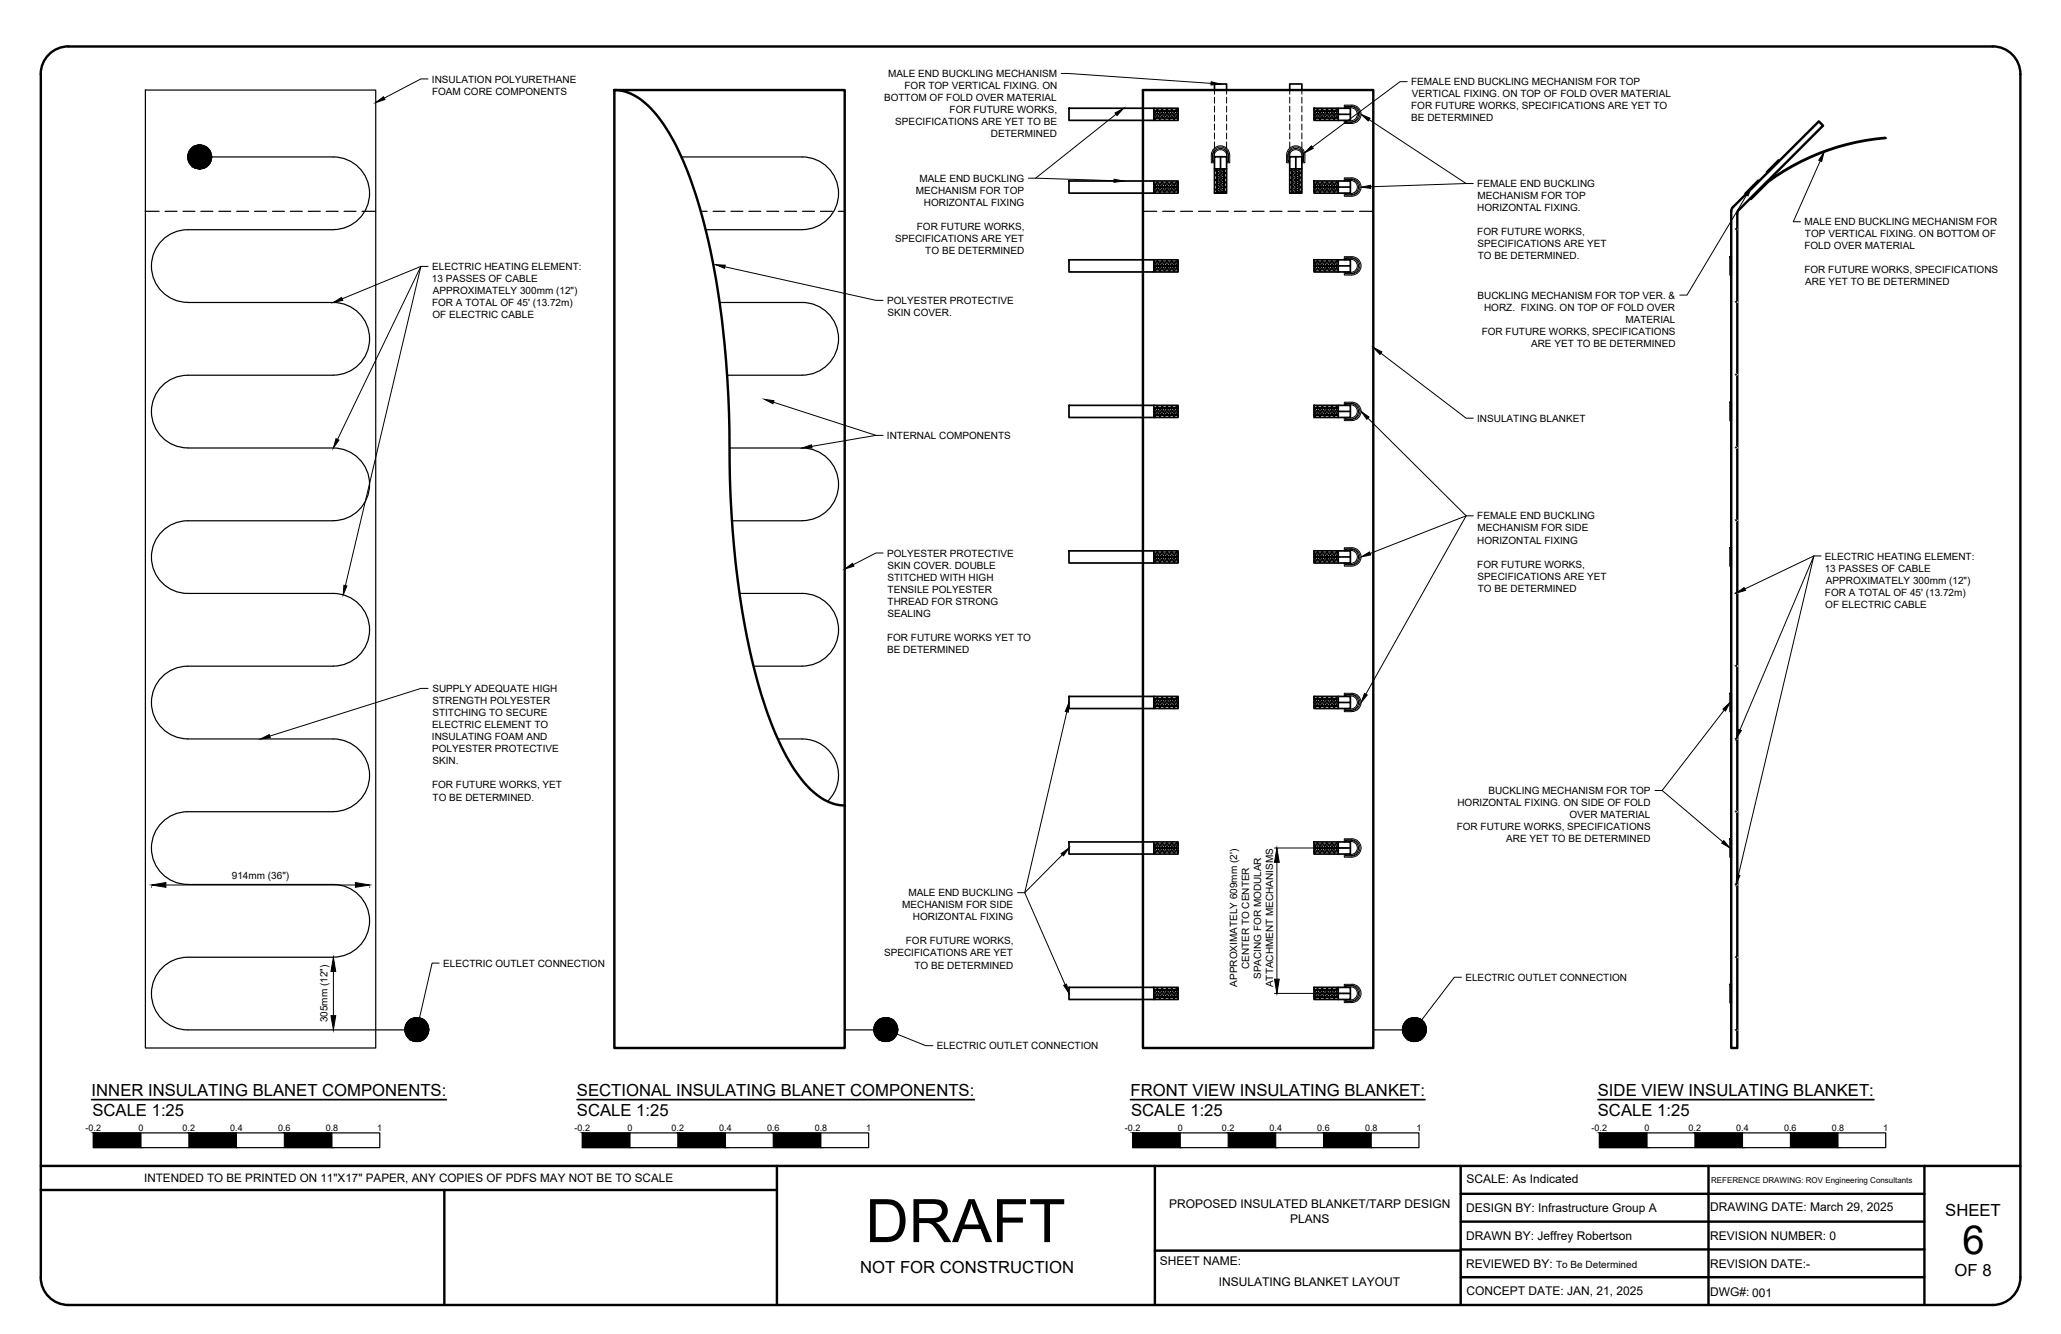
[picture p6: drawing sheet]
<svg xmlns="http://www.w3.org/2000/svg" width="432mm" height="279mm" viewBox="0 0 432 279" stroke-linecap="round" stroke-linejoin="round" font-family="sans-serif">
<defs><g id="words">
<text font-size="12.6" x="181.3" y="260.2">DRAFT</text>
<text font-size="8.4" x="411.2" y="262.7">6</text>
<g font-size="3.5">
<text x="19.2" y="229.6">INNER INSULATING BLANET COMPONENTS:</text>
<text x="19.4" y="233.8">SCALE 1:25</text>
<text x="120.9" y="229.6">SECTIONAL INSULATING BLANET COMPONENTS:</text>
<text x="120.9" y="233.8">SCALE 1:25</text>
<text x="236.9" y="229.6">FRONT VIEW INSULATING BLANKET:</text>
<text x="237" y="233.8">SCALE 1:25</text>
<text x="334.8" y="229.6">SIDE VIEW INSULATING BLANKET:</text>
<text x="334.8" y="233.8">SCALE 1:25</text>
<text x="407.5" y="254.7">SHEET</text>
<text x="180.2" y="266.6">NOT FOR CONSTRUCTION</text>
<text x="409.5" y="267.3">OF 8</text>
</g>
<g font-size="2.5">
<text x="307.3" y="247.8">SCALE: As Indicated</text>
<text x="244.9" y="253">PROPOSED INSULATED BLANKET/TARP DESIGN</text>
<text x="270.3" y="256.1">PLANS</text>
<text x="307.2" y="253.7">DESIGN BY: Infrastructure Group A</text>
<text x="358.3" y="253.7">DRAWING DATE: March 29, 2025</text>
<text x="307.2" y="259.6">DRAWN BY: Jeffrey Robertson</text>
<text x="358.3" y="259.7">REVISION NUMBER: 0</text>
<text x="243" y="264.9">SHEET NAME:</text>
<text x="255.3" y="269.3">INSULATING BLANKET LAYOUT</text>
<text x="307.2" y="265.5">REVIEWED BY:</text>
<text x="358.3" y="265.6">REVISION DATE:-</text>
<text x="307.3" y="271.3">CONCEPT DATE: JAN, 21, 2025</text>
<text x="358.3" y="271.5">DWG#: 001</text>
</g>
<text font-size="2.4" x="30.2" y="247.5">INTENDED TO BE PRINTED ON 11&quot;X17&quot; PAPER, ANY COPIES OF PDFS MAY NOT BE TO SCALE</text>
<g font-size="2.1">
<text x="90.5" y="17.3">INSULATION POLYURETHANE</text>
<text x="186.1" y="16.2">MALE END BUCKLING MECHANISM</text>
<text x="295.7" y="17.9">FEMALE END BUCKLING MECHANISM FOR TOP</text>
<text x="90.5" y="19.8">FOAM CORE COMPONENTS</text>
<text x="185.2" y="21.2">BOTTOM OF FOLD OVER MATERIAL</text>
<text x="189.5" y="18.7">FOR TOP VERTICAL FIXING. ON</text>
<text x="198.9" y="23.7">FOR FUTURE WORKS,</text>
<text x="295.7" y="22.9">FOR FUTURE WORKS, SPECIFICATIONS ARE YET TO</text>
<text x="295.8" y="20.4">VERTICAL FIXING. ON TOP OF FOLD OVER MATERIAL</text>
<text x="187.6" y="26.3">SPECIFICATIONS ARE YET TO BE</text>
<text x="207.6" y="28.8">DETERMINED</text>
<text x="295.7" y="25.4">BE DETERMINED</text>
<text x="191.9" y="40.6">MECHANISM FOR TOP</text>
<text x="192.6" y="38.1">MALE END BUCKLING</text>
<text x="309.5" y="39.2">FEMALE END BUCKLING</text>
<text x="309.5" y="41.7">MECHANISM FOR TOP</text>
<text x="193.5" y="43.1">HORIZONTAL FIXING</text>
<text x="309.5" y="44.3">HORIZONTAL FIXING.</text>
<text x="378.1" y="47.2">MALE END BUCKLING MECHANISM FOR</text>
<text x="187.5" y="50.7">SPECIFICATIONS ARE YET</text>
<text x="192.1" y="48.2">FOR FUTURE WORKS,</text>
<text x="193.9" y="53.2">TO BE DETERMINED</text>
<text x="309.5" y="49.3">FOR FUTURE WORKS,</text>
<text x="309.6" y="51.8">SPECIFICATIONS ARE YET</text>
<text x="378" y="52.2">FOLD OVER MATERIAL</text>
<text x="378.2" y="49.7">TOP VERTICAL FIXING. ON BOTTOM OF</text>
<text x="90.5" y="59.1">13 PASSES OF CABLE</text>
<text x="90.5" y="56.6">ELECTRIC HEATING ELEMENT:</text>
<text x="309.6" y="54.3">TO BE DETERMINED.</text>
<text x="378" y="57.3">FOR FUTURE WORKS, SPECIFICATIONS</text>
<text x="378.2" y="59.8">ARE YET TO BE DETERMINED</text>
<text x="90.5" y="64.1">FOR A TOTAL OF 45' (13.72m)</text>
<text x="90.7" y="61.6">APPROXIMATELY 300mm (12&quot;)</text>
<text x="185.9" y="63.7">POLYESTER PROTECTIVE</text>
<text x="309.5" y="62.6">BUCKLING MECHANISM FOR TOP VER. &amp;</text>
<text x="310.9" y="65.1">HORZ. FIXING. ON TOP OF FOLD OVER</text>
<text x="90.6" y="66.7">OF ELECTRIC CABLE</text>
<text x="185.9" y="66.2">SKIN COVER.</text>
<text x="310.4" y="70.1">FOR FUTURE WORKS, SPECIFICATIONS</text>
<text x="340.6" y="67.6">MATERIAL</text>
<text x="320.8" y="72.6">ARE YET TO BE DETERMINED</text>
<text x="309.5" y="88.3">INSULATING BLANKET</text>
<text x="185.8" y="92">INTERNAL COMPONENTS</text>
<text x="309.5" y="108.8">FEMALE END BUCKLING</text>
<text x="309.5" y="113.8">HORIZONTAL FIXING</text>
<text x="309.5" y="111.3">MECHANISM FOR SIDE</text>
<text x="185.9" y="116.6">POLYESTER PROTECTIVE</text>
<text x="185.9" y="119.1">SKIN COVER. DOUBLE</text>
<text x="309.5" y="118.9">FOR FUTURE WORKS,</text>
<text x="382.3" y="119.7">13 PASSES OF CABLE</text>
<text x="382.4" y="117.2">ELECTRIC HEATING ELEMENT:</text>
<text x="185.9" y="121.7">STITCHED WITH HIGH</text>
<text x="186" y="124.2">TENSILE POLYESTER</text>
<text x="309.6" y="121.4">SPECIFICATIONS ARE YET</text>
<text x="309.6" y="123.9">TO BE DETERMINED</text>
<text x="382.4" y="124.8">FOR A TOTAL OF 45' (13.72m)</text>
<text x="382.5" y="122.2">APPROXIMATELY 300mm (12&quot;)</text>
<text x="185.9" y="129.2">SEALING</text>
<text x="186" y="126.7">THREAD FOR STRONG</text>
<text x="382.4" y="127.3">OF ELECTRIC CABLE</text>
<text x="185.8" y="134.3">FOR FUTURE WORKS YET TO</text>
<text x="185.9" y="136.8">BE DETERMINED</text>
<text x="90.6" y="144.9">SUPPLY ADEQUATE HIGH</text>
<text x="90.6" y="147.5">STRENGTH POLYESTER</text>
<text x="90.6" y="150">STITCHING TO SECURE</text>
<text x="90.5" y="155">INSULATING FOAM AND</text>
<text x="90.5" y="152.5">ELECTRIC ELEMENT TO</text>
<text x="90.5" y="157.6">POLYESTER PROTECTIVE</text>
<text x="90.6" y="160.1">SKIN.</text>
<text x="90.5" y="165.1">FOR FUTURE WORKS, YET</text>
<text x="90.6" y="167.7">TO BE DETERMINED.</text>
<text x="311.8" y="166.3">BUCKLING MECHANISM FOR TOP</text>
<text x="305.2" y="173.9">FOR FUTURE WORKS, SPECIFICATIONS</text>
<text x="305.3" y="168.8">HORIZONTAL FIXING. ON SIDE OF FOLD</text>
<text x="328.8" y="171.4">OVER MATERIAL</text>
<text x="315.6" y="176.4">ARE YET TO BE DETERMINED</text>
<text x="48.6" y="184.1">914mm (36&quot;)</text>
<text x="189" y="190.2">MECHANISM FOR SIDE</text>
<text x="190.3" y="187.7">MALE END BUCKLING</text>
<text x="189.8" y="197.8">FOR FUTURE WORKS,</text>
<text x="191.2" y="192.8">HORIZONTAL FIXING</text>
<text x="92.9" y="202.5">ELECTRIC OUTLET CONNECTION</text>
<text x="185.2" y="200.3">SPECIFICATIONS ARE YET</text>
<text x="191.6" y="202.9">TO BE DETERMINED</text>
<text x="261.7" y="203" transform="rotate(-90 261.7 203)">CENTER TO CENTER</text>
<text x="259.2" y="206.7" transform="rotate(-90 259.2 206.7)">APPROXIMATELY 609mm (2')</text>
<text x="264.2" y="205.1" transform="rotate(-90 264.2 205.1)">SPACING FOR MODULAR</text>
<text x="266.7" y="206.8" transform="rotate(-90 266.7 206.8)">ATTACHMENT MECHANISMS</text>
<text x="307" y="205.4">ELECTRIC OUTLET CONNECTION</text>
<text x="68.6" y="214.1" transform="rotate(-90 68.6 214.1)">305mm (12&quot;)</text>
<text x="196.3" y="219.8">ELECTRIC OUTLET CONNECTION</text>
<text x="326" y="265.5">To Be Determined</text>
</g>
<g font-size="1.9">
<text x="17.9" y="236.9">-0.2</text>
<text x="29" y="236.9">0</text>
<text x="38.2" y="236.9">0.2</text>
<text x="48.2" y="236.9">0.4</text>
<text x="58.3" y="236.9">0.6</text>
<text x="68.2" y="236.9">0.8</text>
<text x="79" y="236.9">1</text>
<text x="120.4" y="236.9">-0.2</text>
<text x="131.5" y="236.9">0</text>
<text x="140.7" y="236.9">0.2</text>
<text x="150.7" y="236.9">0.4</text>
<text x="160.7" y="236.9">0.6</text>
<text x="170.7" y="236.9">0.8</text>
<text x="181.5" y="236.9">1</text>
<text x="235.7" y="236.9">-0.2</text>
<text x="246.8" y="236.9">0</text>
<text x="256" y="236.9">0.2</text>
<text x="266" y="236.9">0.4</text>
<text x="276" y="236.9">0.6</text>
<text x="286" y="236.9">0.8</text>
<text x="296.8" y="236.9">1</text>
<text x="333.5" y="236.9">-0.2</text>
<text x="344.6" y="236.9">0</text>
<text x="353.8" y="236.9">0.2</text>
<text x="363.8" y="236.9">0.4</text>
<text x="373.8" y="236.9">0.6</text>
<text x="383.8" y="236.9">0.8</text>
<text x="394.6" y="236.9">1</text>
</g>
<text font-size="1.7" x="358.5" y="247.8">REFERENCE DRAWING: ROV Engineering Consultants</text>
</g></defs>
<!-- layer: 0 -->
<g fill="none" stroke="#000" stroke-width=".25">
<path d="M30.5 18.9h48.2v200.6h-48.2zM241.7 24.7l.3 .4 .5-.9 .5 .9 .5-.9 .5 .9 .5-.9 .5 .9 .5-.9 .5 .9 .5-.9 .3 .6M241.7 23.9l.3 .5 .5-.9 .5 .9 .5-.9 .5 .9 .5-.9 .5 .9 .5-.9 .5 .9 .5-.9 .3 .6M241.7 23.2l.3 .4 .5-.8 .5 .8 .5-.8 .5 .8 .5-.8 .5 .8 .5-.8 .5 .8 .5-.8 .3 .5M241.7 39.9l.3 .4 .5-.8 .5 .8 .5-.8 .5 .8 .5-.8 .5 .8 .5-.8 .5 .8 .5-.8 .3 .5M241.7 39.2l.3 .4 .5-.8 .5 .8 .5-.8 .5 .8 .5-.8 .5 .8 .5-.8 .5 .8 .5-.8 .3 .5M241.7 38.4l.3 .5 .5-.9 .5 .9 .5-.9 .5 .9 .5-.9 .5 .9 .5-.9 .5 .9 .5-.9 .3 .6M241.7 38.6h5.1M241.7 38.3h5.1M241.7 39.3h5.1M241.7 39.1h5.1M241.7 39.8h5.1"/>
<path d="M241.7 23.3h5.1M241.7 23.1h5.1M241.7 24.1h5.1M241.7 23.8h5.1M241.7 24.8h5.1M241.7 24.6h5.1M254.9 35.4v5M255.1 35.4v5M255.1 35.4l-.5 .3 .8 .5-.8 .5 .8 .5-.8 .5 .8 .5-.8 .5 .8 .5-.8 .5 .8 .5-.4 .2M255.6 35.4v5M255.8 35.4v5M255.9 35.4l-.6 .3 .8 .5-.8 .5 .8 .5-.8 .5 .8 .5-.8 .5 .8 .5-.8 .5 .8 .5-.4 .2"/>
<path d="M256.3 35.4v5M256.6 35.4v5M256.6 35.4l-.6 .3 .9 .5-.9 .5 .9 .5-.9 .5 .9 .5-.9 .5 .9 .5-.9 .5 .9 .5-.4 .2M270.6 35.4v5M271.4 35.4v5M271.6 35.4v5M271.6 35.4l-.6 .3 .9 .5-.9 .5 .9 .5-.9 .5 .9 .5-.9 .5 .9 .5-.9 .5 .9 .5-.4 .2M272.1 35.4v5M272.3 35.4v5M272.4 35.4l-.6 .3 .8 .5-.8 .5 .8 .5-.8 .5 .8 .5-.8 .5 .8 .5-.8 .5 .8 .5-.4 .2M275.3 39.9l.2 .4 .5-.8 .5 .8 .5-.8 .5 .8 .5-.8 .5 .8 .5-.8 .5 .8 .5-.8 .4 .5M275.3 39.2l.2 .4 .5-.8 .5 .8 .5-.8 .5 .8 .5-.8 .5 .8 .5-.8 .5 .8 .5-.8 .4 .5"/>
<path d="M275.3 38.4l.2 .5 .5-.9 .5 .9 .5-.9 .5 .9 .5-.9 .5 .9 .5-.9 .5 .9 .5-.9 .4 .6M275.3 24.7l.2 .4 .5-.9 .5 .9 .5-.9 .5 .9 .5-.9 .5 .9 .5-.9 .5 .9 .5-.9 .4 .6M275.3 23.9l.2 .5 .5-.9 .5 .9 .5-.9 .5 .9 .5-.9 .5 .9 .5-.9 .5 .9 .5-.9 .4 .6M275.3 23.2l.2 .4 .5-.8 .5 .8 .5-.8 .5 .8 .5-.8 .5 .8 .5-.8 .5 .8 .5-.8 .4 .5M275.3 38.6h5.1M275.3 38.3h5.1M275.3 39.3h5.1M275.3 39.1h5.1M275.3 39.8h5.1M275.3 23.3h5.1M275.3 23.1h5.1M275.3 24.1h5.1"/>
<path d="M275.3 23.8h5.1M275.3 24.8h5.1M275.3 24.6h5.1M30.5 44.3h2.8M30.5 44.2v.1M34.6 44.3h2.5M38.3 44.3h2.5M42.1 44.3h2.5M45.8 44.3h2.5M49.6 44.3h2.5M53.3 44.3h2.5M57.1 44.3h2.5"/>
<path d="M60.8 44.3h2.5M64.6 44.3h2.5M68.3 44.3h2.5M72.1 44.3h2.5M75.8 44.3h2.9M128.7 44.2v.1M146.8 44.3h1.3M149.4 44.3h2.5M153.1 44.3h2.5M156.9 44.3h2.5M160.7 44.3h2.5M164.4 44.3h2.5"/>
<path d="M168.1 44.3h2.5M171.9 44.3h2.5M175.6 44.3h1.4M239.5 44.3h2.8M241.7 56.4l.3 .5 .5-.9 .5 .9 .5-.9 .5 .9 .5-.9 .5 .9 .5-.9 .5 .9 .5-.9 .3 .6M241.7 55.7l.3 .4 .5-.8 .5 .8 .5-.8 .5 .8 .5-.8 .5 .8 .5-.8 .5 .8 .5-.8 .3 .5h-5.1M241.7 54.9l.3 .5 .5-.9 .5 .9 .5-.9 .5 .9 .5-.9 .5 .9 .5-.9 .5 .9 .5-.9 .3 .6h-5.1M241.7 40h5.1M241.7 54.8h5.1M241.7 55.6h5.1M241.7 56.5h5.1M241.7 56.3h5.1"/>
<path d="M243.6 44.3h2.5M247.4 44.3h2.5M251.1 44.3h2.5M254.8 44.3h2.5M258.6 44.3h2.5M262.3 44.3h2.5M266.1 44.3h2.5M269.9 44.3h2.5M270.7 40.4l.5-.2-.9-.5 .9-.5-.9-.5 .9-.5-.9-.5 .9-.5-.9-.5 .9-.5-.9-.5 .6-.3-.1 5M273.6 44.3h2.5M275.3 56.4l.2 .5 .5-.9 .5 .9 .5-.9 .5 .9 .5-.9 .5 .9 .5-.9 .5 .9 .5-.9 .4 .6M275.3 55.7l.2 .4 .5-.8 .5 .8 .5-.8 .5 .8 .5-.8 .5 .8 .5-.8 .5 .8 .5-.8 .4 .5h-5.1"/>
<path d="M275.3 54.9l.2 .5 .5-.9 .5 .9 .5-.9 .5 .9 .5-.9 .5 .9 .5-.9 .5 .9 .5-.9 .4 .6h-5.1M275.3 40h5.1M275.3 54.8h5.1M275.3 55.6h5.1M275.3 56.5h5.1M275.3 56.3h5.1M277.3 44.3h2.5M281.1 44.3h2.5M284.8 44.3h2.9M241.7 86.9l.3 .4 .5-.8 .5 .8 .5-.8 .5 .8 .5-.8 .5 .8 .5-.8 .5 .8 .5-.8 .3 .5M241.7 86.2l.3 .4 .5-.9 .5 .9 .5-.9 .5 .9 .5-.9 .5 .9 .5-.9 .5 .9 .5-.9 .3 .6h-5.1M241.7 85.4l.3 .5 .5-.9 .5 .9 .5-.9 .5 .9 .5-.9 .5 .9 .5-.9 .5 .9 .5-.9 .3 .6"/>
<path d="M241.7 85.6h5.1M241.7 85.3h5.1M241.7 86.1h5.1M241.7 87h5.1M241.7 86.8h5.1M275.3 86.9l.2 .4 .5-.8 .5 .8 .5-.8 .5 .8 .5-.8 .5 .8 .5-.8 .5 .8 .5-.8 .4 .5M275.3 86.2l.2 .4 .5-.9 .5 .9 .5-.9 .5 .9 .5-.9 .5 .9 .5-.9 .5 .9 .5-.9 .4 .6h-5.1M275.3 85.4l.2 .5 .5-.9 .5 .9 .5-.9 .5 .9 .5-.9 .5 .9 .5-.9 .5 .9 .5-.9 .4 .6M275.3 85.6h5.1M275.3 85.3h5.1M275.3 86.1h5.1M275.3 87h5.1"/>
<path d="M275.3 86.8h5.1M241.7 117.4l.3 .4 .5-.9 .5 .9 .5-.9 .5 .9 .5-.9 .5 .9 .5-.9 .5 .9 .5-.9 .3 .6M241.7 116.6l.3 .5 .5-.9 .5 .9 .5-.9 .5 .9 .5-.9 .5 .9 .5-.9 .5 .9 .5-.9 .3 .6h-5.1M241.7 115.9l.3 .5 .5-.9 .5 .9 .5-.9 .5 .9 .5-.9 .5 .9 .5-.9 .5 .9 .5-.9 .3 .6M241.7 116h5.1M241.7 115.8h5.1M241.7 116.5h5.1M241.7 117.5h5.1M241.7 117.3h5.1M275.3 117.4l.2 .4 .5-.9 .5 .9 .5-.9 .5 .9 .5-.9 .5 .9 .5-.9 .5 .9 .5-.9 .4 .6M275.3 116.6l.2 .5 .5-.9 .5 .9 .5-.9 .5 .9 .5-.9 .5 .9 .5-.9 .5 .9 .5-.9 .4 .6h-5.1M275.3 115.9l.2 .5 .5-.9 .5 .9 .5-.9 .5 .9 .5-.9 .5 .9 .5-.9 .5 .9 .5-.9 .4 .6"/>
<path d="M275.3 116h5.1M275.3 115.8h5.1M275.3 116.5h5.1M275.3 117.5h5.1M275.3 117.3h5.1M241.7 147.9l.3 .4 .5-.9 .5 .9 .5-.9 .5 .9 .5-.9 .5 .9 .5-.9 .5 .9 .5-.9 .3 .6M241.7 147.1l.3 .5 .5-.9 .5 .9 .5-.9 .5 .9 .5-.9 .5 .9 .5-.9 .5 .9 .5-.9 .3 .6M241.7 146.4l.3 .4 .5-.8 .5 .8 .5-.8 .5 .8 .5-.8 .5 .8 .5-.8 .5 .8 .5-.8 .3 .5M241.7 146.5h5.1M241.7 146.3h5.1M241.7 147.2h5.1M241.7 147h5.1"/>
<path d="M241.7 148h5.1M241.7 147.7h5.1M275.3 147.9l.2 .4 .5-.9 .5 .9 .5-.9 .5 .9 .5-.9 .5 .9 .5-.9 .5 .9 .5-.9 .4 .6M275.3 147.1l.2 .5 .5-.9 .5 .9 .5-.9 .5 .9 .5-.9 .5 .9 .5-.9 .5 .9 .5-.9 .4 .6M275.3 146.4l.2 .4 .5-.8 .5 .8 .5-.8 .5 .8 .5-.8 .5 .8 .5-.8 .5 .8 .5-.8 .4 .5M275.3 146.5h5.1M275.3 146.3h5.1M275.3 147.2h5.1M275.3 147h5.1M275.3 148h5.1M275.3 147.7h5.1M241.7 178.4l.3 .4 .5-.9 .5 .9 .5-.9 .5 .9 .5-.9 .5 .9 .5-.9 .5 .9 .5-.9 .3 .6"/>
<path d="M241.7 177.6l.3 .4 .5-.8 .5 .8 .5-.8 .5 .8 .5-.8 .5 .8 .5-.8 .5 .8 .5-.8 .3 .6M241.7 176.9l.3 .4 .5-.9 .5 .9 .5-.9 .5 .9 .5-.9 .5 .9 .5-.9 .5 .9 .5-.9 .3 .6M241.7 177h5.1M241.7 176.8h5.1M241.7 177.7h5.1M241.7 177.5h5.1M241.7 178.5h5.1M241.7 178.2h5.1M275.3 178.4l.2 .4 .5-.9 .5 .9 .5-.9 .5 .9 .5-.9 .5 .9 .5-.9 .5 .9 .5-.9 .4 .6M275.3 177.6l.2 .4 .5-.8 .5 .8 .5-.8 .5 .8 .5-.8 .5 .8 .5-.8 .5 .8 .5-.8 .4 .6M275.3 176.9l.2 .4 .5-.9 .5 .9 .5-.9 .5 .9 .5-.9 .5 .9 .5-.9 .5 .9 .5-.9 .4 .6M275.3 177h5.1"/>
<path d="M275.3 176.8h5.1M275.3 177.7h5.1M275.3 177.5h5.1M275.3 178.5h5.1M275.3 178.2h5.1M69.8 215.7h20M177 215.7h11.1M241.7 208.8l.3 .5 .5-.9 .5 .9 .5-.9 .5 .9 .5-.9 .5 .9 .5-.9 .5 .9 .5-.9 .3 .6-5.1-.1M241.7 208.1l.3 .4 .5-.9 .5 .9 .5-.9 .5 .9 .5-.9 .5 .9 .5-.9 .5 .9 .5-.9 .3 .6h-5.1M241.7 207.3l.3 .5 .5-.9 .5 .9 .5-.9 .5 .9 .5-.9 .5 .9 .5-.9 .5 .9 .5-.9 .3 .6h-5.1M241.7 207.2h5.1M241.7 208h5.1"/>
<path d="M241.7 208.7h5.1M275.3 208.8l.2 .5 .5-.9 .5 .9 .5-.9 .5 .9 .5-.9 .5 .9 .5-.9 .5 .9 .5-.9 .4 .6-5.1-.1M275.3 208.1l.2 .4 .5-.9 .5 .9 .5-.9 .5 .9 .5-.9 .5 .9 .5-.9 .5 .9 .5-.9 .4 .6h-5.1M275.3 207.3l.2 .5 .5-.9 .5 .9 .5-.9 .5 .9 .5-.9 .5 .9 .5-.9 .5 .9 .5-.9 .4 .6h-5.1M275.3 207.2h5.1M275.3 208h5.1M275.3 208.7h5.1M287.7 215.7h11.1"/>
<circle cx="41.8" cy="32.9" r="2.51"/>
<circle cx="87.3" cy="215.6" r="2.51"/>
<circle cx="185.6" cy="215.6" r="2.51"/>
<circle cx="296.3" cy="215.6" r="2.51"/>
</g>
<g fill="#000" stroke="#000" stroke-width=".21">
<path d="M41.4 30.4h.9zM31.8 185.4l3-.6v1zM74.5 184.8l2.9 .6-2.9 .4zM267.5 177.6l.5 3h-1zM69.9 200.5l.4 3h-1zM69.3 212.7h1l-.4 3zM267 205.1h1l-.5 3z"/>
<path d="M41.4 30.4l1.3 .1zM41 30.5l.4-.1 1.3 .1z"/>
<path d="M41.2 35.3h1.3zM41.2 35.3l.9 .1z"/>
<path d="M41 30.5l2.1 .2-.4-.2zM40.6 30.7l.4-.2 2.1 .2z"/>
<path d="M40.7 35.1l1.8 .2 .4-.2zM40.7 35.1l1.8 .2h-1.3z"/>
<path d="M40.6 30.7l2.8 .3-.3-.3zM40.2 31l.4-.3 2.8 .3z"/>
<path d="M40.4 34.9l2.5 .2 .4-.2zM40.4 34.9l2.5 .2h-2.2z"/>
<path d="M40.2 31l3.6 .3-.4-.3zM40.2 31l3.6 .3h-3.9z"/>
<path d="M40 34.6l3.3 .3 .3-.3zM40 34.6l3.3 .3h-2.9z"/>
<path d="M39.9 31.3l4.1 .3-.2-.3zM39.9 31.3l4.1 .3h-4.3z"/>
<path d="M39.7 34.2l3.9 .4 .3-.4zM39.7 34.2l3.9 .4h-3.6z"/>
<path d="M39.7 31.6l4.5 .4-.2-.4zM39.7 31.6l4.5 .4h-4.7z"/>
<path d="M39.5 33.8l4.4 .4 .3-.4zM39.5 33.8l4.4 .4h-4.2z"/>
<path d="M39.5 32l4.8 .4-.1-.4zM39.5 32l4.8 .4h-4.9z"/>
<path d="M39.4 33.4l4.8 .4 .1-.4zM39.4 33.4l4.8 .4h-4.7z"/>
<path d="M39.4 32.4l4.9 .5v-.5zM39.4 32.4l4.9 .5h-5z"/>
<path d="M39.3 32.9l5 .1zM39.3 32.9l5 .1z"/>
<path d="M39.3 33l5 .4v-.4zM39.3 33l5 .4h-4.9z"/>
<path d="M87.1 213.1l.8 .1zM86.8 213.2h1.1z"/>
<path d="M86.8 218.1h1.1zM86.8 218.1h.7z"/>
<path d="M86.8 213.2l1.4 .1zM86.4 213.3l.4-.1 1.4 .1z"/>
<path d="M86.4 218l1.5 .1 .3-.1zM86.4 218l1.5 .1z"/>
<path d="M86.4 213.3l2.2 .2-.4-.2zM86.1 213.5l.3-.2 2.2 .2z"/>
<path d="M86.1 217.8l2.1 .2 .4-.2zM86.1 217.8l2.1 .2h-1.8z"/>
<path d="M86.1 213.5l2.8 .2-.3-.2zM85.8 213.7l.3-.2 2.8 .2z"/>
<path d="M85.8 217.6l2.8 .2 .3-.2zM85.8 217.6l2.8 .2h-2.5z"/>
<path d="M85.8 213.7l3.4 .2-.3-.2zM85.5 213.9l.3-.2 3.4 .2z"/>
<path d="M85.5 217.4l3.4 .2 .2-.2zM85.5 217.4l3.4 .2h-3.1z"/>
<path d="M85.5 213.9l3.9 .3-.2-.3zM85.5 213.9l3.9 .3h-4.1z"/>
<path d="M85.3 217.1l3.8 .3 .3-.3zM85.3 217.1l3.8 .3h-3.6z"/>
<path d="M85.3 214.2l4.3 .3-.2-.3zM85.3 214.2l4.3 .3h-4.5z"/>
<path d="M85.1 216.8l4.3 .3 .2-.3zM85.1 216.8l4.3 .3h-4.1z"/>
<path d="M85.1 214.5l4.6 .4-.1-.4zM85.1 214.5l4.6 .4h-4.8z"/>
<path d="M85 216.4l4.6 .4 .1-.4zM85 216.4l4.6 .4h-4.5z"/>
<path d="M84.9 214.9l4.9 .4-.1-.4zM84.9 214.9l4.9 .4h-4.9z"/>
<path d="M84.9 215.3l4.9 .3v-.3zM84.9 215.3l4.9 .3h-5z"/>
<path d="M84.9 216.1l4.8 .3 .1-.3zM84.9 216.1l4.8 .3h-4.7z"/>
<path d="M84.8 215.6l5 .1zM84.8 215.6l5 .1z"/>
<path d="M84.8 215.7l5 .4v-.4zM84.8 215.7l5 .4h-4.9z"/>
<path d="M185.4 213.1l.7 .1zM185 213.2h1.1z"/>
<path d="M185 218.1h1.1zM185 218.1h.8z"/>
<path d="M185 213.2l1.5 .1zM184.7 213.3l.3-.1 1.5 .1z"/>
<path d="M184.7 218l1.4 .1 .4-.1zM184.7 218l1.4 .1z"/>
<path d="M184.7 213.3l2.1 .2-.3-.2zM184.3 213.5l.4-.2 2.1 .2z"/>
<path d="M184.4 217.8l2.1 .2 .3-.2zM184.4 217.8l2.1 .2h-1.8z"/>
<path d="M184.3 213.5l2.8 .2-.3-.2zM184 213.7l.3-.2 2.8 .2z"/>
<path d="M184 217.6l2.8 .2 .3-.2zM184 217.6l2.8 .2h-2.4z"/>
<path d="M184 213.7l3.4 .2-.3-.2zM183.7 213.9l.3-.2 3.4 .2z"/>
<path d="M183.8 217.4l3.3 .2 .3-.2zM183.8 217.4l3.3 .2h-3.1z"/>
<path d="M183.7 213.9l3.9 .3-.2-.3zM183.7 213.9l3.9 .3h-4.1z"/>
<path d="M183.5 217.1l3.9 .3 .2-.3zM183.5 217.1l3.9 .3h-3.6z"/>
<path d="M183.5 214.2l4.3 .3-.2-.3zM183.5 214.2l4.3 .3h-4.5z"/>
<path d="M183.3 216.8l4.3 .3 .2-.3zM183.3 216.8l4.3 .3h-4.1z"/>
<path d="M183.3 214.5l4.7 .4-.2-.4zM183.3 214.5l4.7 .4h-4.8z"/>
<path d="M183.2 216.4l4.6 .4 .1-.4zM183.2 216.4l4.6 .4h-4.5z"/>
<path d="M183.2 214.9l4.8 .4v-.4zM183.2 214.9l4.8 .4h-4.9z"/>
<path d="M183.1 215.3l5 .3-.1-.3zM183.1 215.3l5 .3h-5z"/>
<path d="M183.1 216.1l4.8 .3 .1-.3zM183.1 216.1l4.8 .3h-4.7z"/>
<path d="M183.1 215.6l5 .1zM183.1 215.6l5 .1z"/>
<path d="M183.1 215.7l4.9 .4 .1-.4zM183.1 215.7l4.9 .4h-4.9z"/>
<path d="M296.1 213.1l.8 .1zM295.8 213.2h1.1z"/>
<path d="M295.8 213.2l1.4 .1zM295.4 213.3l.4-.1 1.4 .1z"/>
<path d="M295.8 218.1h1.1zM295.8 218.1h.7z"/>
<path d="M295.4 218l1.5 .1 .3-.1zM295.4 218l1.5 .1z"/>
<path d="M295.4 213.3l2.2 .2-.4-.2zM295.1 213.5l.3-.2 2.2 .2z"/>
<path d="M295.1 217.8l2.1 .2 .4-.2zM295.1 217.8l2.1 .2h-1.8z"/>
<path d="M295.1 213.5l2.8 .2-.3-.2zM294.8 213.7l.3-.2 2.8 .2z"/>
<path d="M294.8 217.6l2.8 .2 .3-.2zM294.8 217.6l2.8 .2h-2.5z"/>
<path d="M294.8 213.7l3.4 .2-.3-.2zM294.5 213.9l.3-.2 3.4 .2z"/>
<path d="M294.5 217.4l3.4 .2 .2-.2zM294.5 217.4l3.4 .2h-3.1z"/>
<path d="M294.5 213.9l3.9 .3-.2-.3zM294.5 213.9l3.9 .3h-4.1z"/>
<path d="M294.3 217.1l3.8 .3 .3-.3zM294.3 217.1l3.8 .3h-3.6z"/>
<path d="M294.3 214.2l4.3 .3-.2-.3zM294.3 214.2l4.3 .3h-4.5z"/>
<path d="M294.1 216.8l4.3 .3 .2-.3zM294.1 216.8l4.3 .3h-4.1z"/>
<path d="M294.1 214.5l4.6 .4-.1-.4zM294.1 214.5l4.6 .4h-4.8z"/>
<path d="M294 216.4l4.6 .4 .1-.4zM294 216.4l4.6 .4h-4.5z"/>
<path d="M293.9 214.9l4.9 .4-.1-.4zM293.9 214.9l4.9 .4h-4.9z"/>
<path d="M293.9 216.1l4.8 .3 .1-.3zM293.9 216.1l4.8 .3h-4.7z"/>
<path d="M293.9 215.3l4.9 .3v-.3zM293.9 215.3l4.9 .3h-5z"/>
<path d="M293.8 215.6l5 .1zM293.8 215.6l5 .1z"/>
<path d="M293.8 215.7l5 .4v-.4zM293.8 215.7l5 .4h-4.9z"/>
</g>
<path d="M128.7 18.9h48.3v200.6h-48.3zM128.7 18.9a11.1 11.1 0 0 1 8.1 4.3 48.8 48.8 0 0 1 9 17.6 164.3 164.3 0 0 1 6.8 42.1l.1 3.7a288.1 288.1 0 0 0 1.4 31.3 130.7 130.7 0 0 0 8.1 35.2 35.2 35.2 0 0 0 8.1 12.7 10 10 0 0 0 6.7 2.9M239.5 18.9h48.2v200.6h-48.2zM363.1 43.4l18-18 .9 .9-17.7 17.6-.3 .6v175h-1.3v-175.2l.1-.5z" fill="none" stroke="#000" stroke-width=".51"/>
<g fill="none" stroke="#000" stroke-width=".36">
<path d="M254.4 18.9v-1.3h2.6v1.3M270.2 18.9v-1.3h2.6v1.3M224 22.7h22.8v2.5h-22.8zM224 37.9h22.8v2.5h-22.8zM241.7 22.7v2.5M241.7 37.9v2.5M254.4 32.8h2.6v7.6h-2.6zM254.4 35.4h2.6M255.7 32.8v2.6M270.2 32.8h2.6v7.6h-2.6zM270.2 35.4h2.6M271.5 32.8v2.6"/>
<path d="M275.3 37.9h7.6v2.5h-7.6zM275.3 22.7h7.6v2.5h-7.6zM280.4 22.7v2.5M280.4 37.9v2.5M280.4 39.2h2.5M280.4 23.9h2.5M368.3 37.8l.2 .2-2.7 2.7-.2-.2zM372.6 33.5l.2 .2-2.5 2.5-.2-.2zM224 54.4h22.8v2.6h-22.8zM241.7 54.4v2.6M275.3 54.4h7.6v2.6h-7.6zM280.4 54.4v2.6"/>
<path d="M280.4 55.7h2.5M362.5 53.8h.2v3.8h-.2zM366.7 41.6a31.7 31.7 0 0 1 10.6-7.9 48.3 48.3 0 0 1 17.7-4.9l.2 .2a48.6 48.6 0 0 0-24.7 9.2l-3.6 3.6zM224 84.9h22.8v2.5h-22.8zM241.7 84.9v2.5M275.3 84.9h7.6v2.5h-7.6zM280.4 84.9v2.5M280.4 86.2h2.5M362.5 84.2h.2v3.9h-.2zM224 115.4h22.8v2.5h-22.8zM241.7 115.4v2.5M275.3 115.4h7.6v2.5h-7.6z"/>
<path d="M280.4 115.4v2.5M280.4 116.6h2.5M362.5 114.7h.2v3.9h-.2zM224 145.9h22.8v2.5h-22.8zM241.7 145.9v2.5M275.3 145.9h7.6v2.5h-7.6zM280.4 145.9v2.5M280.4 147.1h2.5M362.5 145.2h.2v3.9h-.2zM224 176.3h22.8v2.6h-22.8zM241.7 176.3v2.6M275.3 176.3h7.6v2.6h-7.6z"/>
<path d="M280.4 176.3v2.6M280.4 177.6h2.5M362.5 175.7h.2v3.8h-.2zM224 206.8h22.8v2.5h-22.8zM241.7 206.8v2.5M275.3 206.8h7.6v2.5h-7.6zM280.4 206.8v2.5M280.4 208.1h2.5M362.5 206.2h.2v3.8h-.2z"/>
</g>
<g fill="none" stroke="#000" stroke-width=".21">
<path d="M254.4 18.9v.8M257 18.9v.8M270.2 18.9v.8M272.8 18.9v.8M254.4 33.5a1.41 1.41 0 0 1 .9-2.1 1.41 1.41 0 0 1 1.8 1.3v.8h-.1M254.4 33.7h-.3a1.98 1.98 0 0 1 1.2-2.5 1.64 1.64 0 0 1 2 1.5v1h-.3M254.4 31.6l.1 1.2M254.4 20.4v1.2M254.4 22.2v1.3M254.4 24.1v1.3M254.4 26v1.2M254.4 27.9v1.2"/>
<path d="M254.4 29.7v1.3M255.1 32.8h1.2M257 33.8h.4a2.56 2.56 0 0 0-.9-2.8 1.66 1.66 0 0 0-2.5 1.5v1.3h.4v.3h-.6a2.93 2.93 0 0 1 .9-3.3 1.92 1.92 0 0 1 2.9 1.7v1.6h-.6M257 31.6v1.2M257 20.4v1.2M257 22.2v1.3M257 24.1v1.3M257 26v1.2M257 27.9v1.2M257 29.7v1.3M270.2 33.5a1.41 1.41 0 0 1 .8-2.1 1.41 1.41 0 0 1 1.8 1.3v.8M270.2 33.7h-.3a1.98 1.98 0 0 1 1.1-2.5 1.62 1.62 0 0 1 2.1 1.5v1h-.3"/>
<path d="M270.2 31.6v1.2M270.2 20.4v1.2M270.2 22.2v1.3M270.2 24.1v1.3M270.2 26v1.2M270.2 27.9v1.2M270.2 29.7v1.3M270.8 32.8h1.3M272.8 33.8h.3v-.1a2.42 2.42 0 0 0-.8-2.7 1.66 1.66 0 0 0-2.5 1.5v1.3h.4v.3h-.6a2.93 2.93 0 0 1 .9-3.3 1.92 1.92 0 0 1 2.9 1.7v1.6h-.6M272.8 31.6l-.1 1.2M272.8 20.4v1.2M272.8 22.2v1.3"/>
<path d="M272.8 24.1v1.3M272.8 26v1.2M272.8 27.9v1.2M272.8 29.7v1.3M281.6 25.2v.7h1.7M281.9 25.2v.4a2.55 2.55 0 0 0 2.8-.8 1.66 1.66 0 0 0-1.5-2.5h-1.3v.4h-.3v-.7a2.9 2.9 0 0 1 3.3 1 1.92 1.92 0 0 1-1.7 2.8M282 37.9v-.3a1.9 1.9 0 0 1 2.6 1.6 1.66 1.66 0 0 1-1.6 1.6h-1v-.4M282 22.7v-.4a1.9 1.9 0 0 1 2.6 1.6 1.66 1.66 0 0 1-1.6 1.7h-1v-.4M282.3 37.9a1.41 1.41 0 0 1 2 .8 1.41 1.41 0 0 1-1.3 1.8l-.7 .1v-.2M282.3 22.7a1.41 1.41 0 0 1 2 .8 1.41 1.41 0 0 1-1.3 1.8h-.7v-.1M281.6 40.4v.7h1.7M281.6 57v.6a2.95 2.95 0 0 0 3.3-1 1.92 1.92 0 0 0-1.6-2.8h-1.7v.6h.3v-.4a2.5 2.5 0 0 1 2.8 .8 1.68 1.68 0 0 1-1.4 2.6h-1.4v-.4"/>
<path d="M281.9 40.4v.5a2.55 2.55 0 0 0 2.8-.9 1.66 1.66 0 0 0-1.5-2.5h-1.3v.4h-.3v-.6a2.9 2.9 0 0 1 3.3 .9 1.92 1.92 0 0 1-1.7 2.9M282.3 54.4a1.41 1.41 0 0 1 2 .9 1.41 1.41 0 0 1-1.3 1.7M282.3 57v.1h.7M283 54.1a1.63 1.63 0 0 1 1.6 1.6 1.63 1.63 0 0 1-1.6 1.6h-1v-.3M283 54.1h-1v.3M281.6 87.4v.7a2.95 2.95 0 0 0 3.3-1 1.92 1.92 0 0 0-1.6-2.9h-1.7v.7h.3v-.4a2.5 2.5 0 0 1 2.8 .8 1.68 1.68 0 0 1-1.4 2.5h-1.4v-.4M282 84.9v-.3a1.9 1.9 0 0 1 2.6 1.6 1.66 1.66 0 0 1-1.6 1.6h-1v-.4M282.3 84.9a1.41 1.41 0 0 1 2 .8 1.41 1.41 0 0 1-1.3 1.8h-.7v-.1M281.6 117.9v.7h1.7M281.9 117.9v.4a2.55 2.55 0 0 0 2.8-.8 1.66 1.66 0 0 0-1.5-2.5h-1.3v.4h-.3v-.7a2.9 2.9 0 0 1 3.3 1 1.92 1.92 0 0 1-1.7 2.9M282 115.4v-.4a1.98 1.98 0 0 1 2.6 1.2 1.64 1.64 0 0 1-1.6 2.1h-1v-.4M282.3 115.4a1.41 1.41 0 0 1 2 .8 1.41 1.41 0 0 1-1.3 1.8h-.7v-.1"/>
<path d="M281.6 148.4v.7h1.7M281.9 148.4v.4a2.55 2.55 0 0 0 2.8-.8 1.66 1.66 0 0 0-1.5-2.5h-1.3v.4h-.3v-.7a2.9 2.9 0 0 1 3.3 1 1.92 1.92 0 0 1-1.7 2.8M282 145.9v-.4a1.98 1.98 0 0 1 2.6 1.2 1.64 1.64 0 0 1-1.6 2.1h-1v-.4M282.3 145.9a1.41 1.41 0 0 1 2 .8 1.41 1.41 0 0 1-1.3 1.8h-.7v-.1M267 177.6h15.4M281.6 178.9v.6h1.7M281.9 178.9v.4h1.4M282 176.3v-.3a1.98 1.98 0 0 1 2.6 1.2 1.62 1.62 0 0 1-1.6 2h-1v-.3M282.3 176.3a1.41 1.41 0 0 1 2 .9 1.41 1.41 0 0 1-1.3 1.8h-.7v-.1M283.2 179.3a1.66 1.66 0 0 0 1.7-1.7 1.66 1.66 0 0 0-1.7-1.7h-1.3v.4h-.3v-.6a2.9 2.9 0 0 1 3.3 .9 1.92 1.92 0 0 1-1.7 2.9M31.8 185.7v.1M34.8 185.4h39.7"/>
<path d="M77.4 185.7v.1M267.5 180.6v24.5M69.9 203.5v9.2M267 208.1h15.4M281.6 209.3v.7a2.95 2.95 0 0 0 3.3-1 1.89 1.89 0 0 0-1.6-2.8h-1.7v.6h.3v-.4a2.46 2.46 0 0 1 2.8 .8 1.68 1.68 0 0 1-1.4 2.5h-1.4v-.4M282 209.3v.4h1M282.3 209.3v.1h.7M283 206.7a1.37 1.37 0 0 1 1.4 1.4 1.37 1.37 0 0 1-1.4 1.3M283 206.4a1.62 1.62 0 0 1 1.6 1.7 1.62 1.62 0 0 1-1.6 1.6M283 206.7l-.7 .1M283 206.5h-1v.3"/>
<circle cx="363.7" cy="48" r=".1"/>
<circle cx="363.7" cy="78.5" r=".1"/>
<circle cx="363.7" cy="63.2" r=".1"/>
<circle cx="363.7" cy="93.7" r=".1"/>
<circle cx="363.7" cy="109" r=".1"/>
<circle cx="363.7" cy="139.5" r=".1"/>
<circle cx="363.7" cy="124.2" r=".1"/>
<circle cx="363.7" cy="154.7" r=".1"/>
<circle cx="363.7" cy="170" r=".1"/>
<circle cx="363.7" cy="185.2" r=".1"/>
<circle cx="363.7" cy="215.7" r=".1"/>
<circle cx="363.7" cy="200.5" r=".1"/>
</g>
<!-- layer: BOLD -->
<path d="M39.3 32.9h30.5a7.6 7.6 0 0 1 7.6 7.6 7.6 7.6 0 0 1-7.6 7.6M142.8 32.9h25.3a7.6 7.6 0 0 1 7.6 7.6 7.6 7.6 0 0 1-7.6 7.6M69.8 48.1h-30.5a7.6 7.6 0 0 0-7.6 7.6 7.6 7.6 0 0 0 7.6 7.6M147.8 48.1h20.3M39.3 63.4h30.5a7.6 7.6 0 0 1 7.6 7.6 7.6 7.6 0 0 1-7.6 7.6h-30.5a7.6 7.6 0 0 0-7.6 7.6 7.6 7.6 0 0 0 7.6 7.6h30.5a7.6 7.6 0 0 1 7.6 7.6 7.6 7.6 0 0 1-7.6 7.7h-30.5a7.6 7.6 0 0 0-7.6 7.6 7.6 7.6 0 0 0 7.6 7.6h30.5a7.6 7.6 0 0 1 7.6 7.6 7.6 7.6 0 0 1-7.6 7.6h-30.5a7.6 7.6 0 0 0-7.6 7.7 7.6 7.6 0 0 0 7.6 7.6h30.5a7.6 7.6 0 0 1 7.6 7.6 7.6 7.6 0 0 1-7.6 7.6M150.8 63.4h17.3a7.6 7.6 0 0 1 7.6 7.6 7.6 7.6 0 0 1-7.6 7.6h-15.8M152.8 93.8h15.3a7.6 7.6 0 0 1 7.6 7.6 7.6 7.6 0 0 1-7.6 7.7h-14.7M154.9 124.3h13.2a7.6 7.6 0 0 1 7.6 7.6 7.6 7.6 0 0 1-7.6 7.6h-10.2M163 154.8h5.1a7.6 7.6 0 0 1 7 4.7 7.6 7.6 0 0 1-1.7 8.3M69.8 170h-30.5a7.6 7.6 0 0 0-7.6 7.6 7.6 7.6 0 0 0 7.6 7.6M39.3 185.3h30.5a7.6 7.6 0 0 1 7.6 7.6 7.6 7.6 0 0 1-7.6 7.6M69.8 200.5h-30.5a7.6 7.6 0 0 0-7.6 7.6 7.6 7.6 0 0 0 7.6 7.6h30.5" fill="none" stroke="#000" stroke-width=".25"/>
<!-- layer: 0 -->
<g fill="#bababa" stroke="#bababa" stroke-width=".21">
<path d="M363.7 215.8h.1z"/>
<path d="M363.7 200.4h.1z"/>
<path d="M363.7 200.5h.1z"/>
<path d="M363.7 185.3h.1z"/>
<path d="M363.7 169.9h.1z"/>
<path d="M363.7 170h.1z"/>
<path d="M363.7 154.8h.1z"/>
<path d="M363.7 139.5h.1z"/>
<path d="M363.7 124.2h.1z"/>
<path d="M363.7 124.3h.1z"/>
<path d="M363.7 109h.1z"/>
<path d="M363.7 109.1h.1z"/>
<path d="M363.7 93.7h.1z"/>
<path d="M363.7 93.8h.1z"/>
<path d="M363.7 78.5h.1z"/>
<path d="M363.7 63.2h.1z"/>
<path d="M363.7 63.3h.1z"/>
<path d="M363.7 48h.1z"/>
<path d="M363.7 215.6h.1zM363.7 215.6h.1z"/>
<path d="M363.7 215.6l.1 .1zM363.7 215.6l.1 .1z"/>
<path d="M363.7 215.7h.1zM363.7 215.7h.1z"/>
<path d="M363.7 215.7h.1zM363.7 215.7h.1z"/>
<path d="M363.7 215.7h.1zM363.7 215.7h.1zM363.7 215.7h.1zM363.7 215.7h.1z"/>
<path d="M363.7 215.7h.1zM363.7 215.7h.1z"/>
<path d="M363.7 215.7l.1 .1zM363.7 215.7l.1 .1z"/>
<path d="M363.7 215.8h.1zM363.7 215.8h.1z"/>
<path d="M363.7 215.8h.1zM363.7 215.8h.1z"/>
<path d="M363.7 215.8h.1zM363.7 215.8h.1z"/>
<path d="M363.7 200.4h.1zM363.7 200.4h.1zM363.7 200.4h.1z"/>
<path d="M363.7 200.4h.1zM363.7 200.4h.1z"/>
<path d="M363.7 200.4h.1zM363.7 200.4h.1zM363.7 200.4h.1zM363.7 200.4h.1z"/>
<path d="M363.7 200.4l.1 .1zM363.7 200.4l.1 .1z"/>
<path d="M363.7 200.5h.1zM363.7 200.5h.1z"/>
<path d="M363.7 200.5h.1zM363.7 200.5h.1zM363.7 200.5h.1z"/>
<path d="M363.7 200.5h.1zM363.7 200.5h.1zM363.7 200.5h.1z"/>
<path d="M363.7 185.1h.1zM363.7 185.1h.1z"/>
<path d="M363.7 185.1l.1 .1zM363.7 185.1l.1 .1z"/>
<path d="M363.7 185.2h.1zM363.7 185.2h.1z"/>
<path d="M363.7 185.2h.1zM363.7 185.2h.1z"/>
<path d="M363.7 185.2h.1zM363.7 185.2h.1z"/>
<path d="M363.7 185.2h.1zM363.7 185.2h.1zM363.7 185.2h.1zM363.7 185.2h.1z"/>
<path d="M363.7 185.2l.1 .1zM363.7 185.2l.1 .1z"/>
<path d="M363.7 185.3h.1zM363.7 185.3h.1z"/>
<path d="M363.7 185.3h.1zM363.7 185.3h.1z"/>
<path d="M363.7 185.3h.1zM363.7 185.3h.1z"/>
<path d="M363.7 169.9h.1zM363.7 169.9h.1zM363.7 169.9h.1z"/>
<path d="M363.7 169.9h.1zM363.7 169.9h.1z"/>
<path d="M363.7 169.9h.1zM363.7 169.9h.1zM363.7 169.9h.1zM363.7 169.9h.1z"/>
<path d="M363.7 169.9l.1 .1zM363.7 169.9l.1 .1z"/>
<path d="M363.7 170h.1zM363.7 170h.1z"/>
<path d="M363.7 170h.1zM363.7 170h.1zM363.7 170h.1z"/>
<path d="M363.7 170h.1zM363.7 170h.1zM363.7 170h.1z"/>
<path d="M363.7 154.6h.1zM363.7 154.6h.1z"/>
<path d="M363.7 154.6l.1 .1zM363.7 154.6l.1 .1z"/>
<path d="M363.7 154.7h.1zM363.7 154.7h.1z"/>
<path d="M363.7 154.7h.1zM363.7 154.7h.1z"/>
<path d="M363.7 154.7h.1zM363.7 154.7h.1z"/>
<path d="M363.7 154.7h.1zM363.7 154.7h.1zM363.7 154.7h.1zM363.7 154.7h.1z"/>
<path d="M363.7 154.7h.1zM363.7 154.7h.1z"/>
<path d="M363.7 154.7l.1 .1zM363.7 154.7l.1 .1z"/>
<path d="M363.7 154.8h.1zM363.7 154.8h.1z"/>
<path d="M363.7 154.8h.1zM363.7 154.8h.1z"/>
<path d="M363.7 139.4h.1zM363.7 139.4h.1z"/>
<path d="M363.7 139.4h.1zM363.7 139.4h.1z"/>
<path d="M363.7 139.4h.1zM363.7 139.4h.1z"/>
<path d="M363.7 139.4h.1zM363.7 139.4h.1zM363.7 139.4h.1zM363.7 139.4h.1z"/>
<path d="M363.7 139.4l.1 .1zM363.7 139.4l.1 .1z"/>
<path d="M363.7 139.5h.1zM363.7 139.5h.1z"/>
<path d="M363.7 139.5h.1zM363.7 139.5h.1zM363.7 139.5h.1z"/>
<path d="M363.7 139.5h.1zM363.7 139.5h.1zM363.7 139.5h.1z"/>
<path d="M363.7 124.1h.1zM363.7 124.1h.1z"/>
<path d="M363.7 124.1l.1 .1zM363.7 124.1l.1 .1z"/>
<path d="M363.7 124.2h.1zM363.7 124.2h.1zM363.7 124.2h.1z"/>
<path d="M363.7 124.2h.1zM363.7 124.2h.1z"/>
<path d="M363.7 124.2h.1zM363.7 124.2h.1z"/>
<path d="M363.7 124.2h.1zM363.7 124.2h.1zM363.7 124.2h.1zM363.7 124.2h.1z"/>
<path d="M363.7 124.2l.1 .1zM363.7 124.2l.1 .1z"/>
<path d="M363.7 124.3h.1zM363.7 124.3h.1zM363.7 124.3h.1z"/>
<path d="M363.7 108.9h.1zM363.7 108.9h.1z"/>
<path d="M363.7 108.9h.1zM363.7 108.9h.1z"/>
<path d="M363.7 108.9h.1zM363.7 108.9h.1z"/>
<path d="M363.7 108.9h.1zM363.7 108.9h.1z"/>
<path d="M363.7 108.9l.1 .1zM363.7 108.9l.1 .1zM363.7 109h.1zM363.7 109h.1z"/>
<path d="M363.7 109h.1zM363.7 109h.1z"/>
<path d="M363.7 109h.1zM363.7 109h.1zM363.7 109h.1z"/>
<path d="M363.7 109h.1zM363.7 109h.1z"/>
<path d="M363.7 109l.1 .1zM363.7 109l.1 .1z"/>
<path d="M363.7 93.6l.1 .1zM363.7 93.6l.1 .1zM363.7 93.7h.1z"/>
<path d="M363.7 93.7h.1zM363.7 93.7h.1zM363.7 93.7h.1z"/>
<path d="M363.7 93.7h.1zM363.7 93.7h.1z"/>
<path d="M363.7 93.7h.1zM363.7 93.7h.1z"/>
<path d="M363.7 93.7h.1zM363.7 93.7h.1zM363.7 93.7h.1zM363.7 93.7h.1z"/>
<path d="M363.7 93.7l.1 .1zM363.7 93.7l.1 .1z"/>
<path d="M363.7 93.8h.1zM363.7 93.8h.1zM363.7 93.8h.1z"/>
<path d="M363.7 78.4h.1zM363.7 78.4h.1z"/>
<path d="M363.7 78.4h.1zM363.7 78.4h.1z"/>
<path d="M363.7 78.4h.1zM363.7 78.4h.1z"/>
<path d="M363.7 78.4h.1zM363.7 78.4h.1z"/>
<path d="M363.7 78.4l.1 .1zM363.7 78.4l.1 .1zM363.7 78.5h.1zM363.7 78.5h.1z"/>
<path d="M363.7 78.5h.1zM363.7 78.5h.1z"/>
<path d="M363.7 78.5h.1zM363.7 78.5h.1z"/>
<path d="M363.7 78.5h.1zM363.7 78.5h.1z"/>
<path d="M363.7 78.5h.1zM363.7 78.5h.1z"/>
<path d="M363.7 78.5h.1zM363.7 78.5h.1z"/>
<path d="M363.7 63.1l.1 .1zM363.7 63.1l.1 .1zM363.7 63.2h.1z"/>
<path d="M363.7 63.2h.1zM363.7 63.2h.1zM363.7 63.2h.1z"/>
<path d="M363.7 63.2h.1zM363.7 63.2h.1z"/>
<path d="M363.7 63.2h.1zM363.7 63.2h.1z"/>
<path d="M363.7 63.2h.1zM363.7 63.2h.1zM363.7 63.2h.1zM363.7 63.2h.1z"/>
<path d="M363.7 63.2l.1 .1zM363.7 63.2l.1 .1z"/>
<path d="M363.7 63.3h.1zM363.7 63.3h.1zM363.7 63.3h.1z"/>
<path d="M363.7 47.9h.1zM363.7 47.9h.1z"/>
<path d="M363.7 47.9h.1zM363.7 47.9h.1z"/>
<path d="M363.7 47.9h.1zM363.7 47.9h.1z"/>
<path d="M363.7 47.9h.1zM363.7 47.9h.1z"/>
<path d="M363.7 47.9l.1 .1zM363.7 47.9l.1 .1zM363.7 48h.1zM363.7 48h.1z"/>
<path d="M363.7 48h.1zM363.7 48h.1z"/>
<path d="M363.7 48h.1zM363.7 48h.1z"/>
<path d="M363.7 48h.1zM363.7 48h.1z"/>
<path d="M363.7 48h.1zM363.7 48h.1z"/>
<path d="M363.7 48h.1zM363.7 48h.1z"/>
</g>
<!-- layer: Border -->
<g fill="none" stroke="#000" stroke-width=".51">
<path d="M8.6 15.5v252M14.3 9.7a5.8 5.8 0 0 0-5.8 5.8M14.4 9.7h403.1M417.5 9.7a5.8 5.8 0 0 1 5.8 5.8M423.3 15.5v252M8.6 244.2h414.7M8.6 249.2h154.2M93.1 249.2v24.1M162.8 244.2v29.1M242 244.2v29.1M306 244.2v29.1M306 250h97.2"/>
<path d="M306 255.9h97.2M357.9 244.2v29.1M403.2 244.2v29.1M8.5 267.5a5.8 5.8 0 0 0 5.8 5.8h403.2a5.8 5.8 0 0 0 5.8-5.8M242 261.9h64M306 261.7h97.2M306 267.5h97.2"/>
</g>
<!-- layer: Notes -->
<g fill="#fff" stroke="#fff" stroke-width=".21">
<path d="M89.9 54.3v13.1l34.1-13.1zM89.9 67.4l34.1-13.1v13.1z"/>
<path d="M92.3 200.2v3.1l35.2-3.1zM92.3 203.3l35.2-3.1v3.1z"/>
<path d="M195.7 217.5v3.1l35.2-3.1zM195.7 220.6l35.2-3.1v3.1z"/>
<path d="M306.5 203.2v3l35.2-3zM306.5 206.2l35.2-3v3z"/>
<path d="M89.9 15v5.6l31.7-5.6zM89.9 20.6l31.7-5.6v5.6z"/>
<path d="M89.9 142.7v25.7l31.7-25.7zM89.9 168.4l31.7-25.7v25.7z"/>
<path d="M185.3 61.4v5.6l31.6-5.6zM185.3 67l31.6-5.6v5.6z"/>
<path d="M185.3 89.7v3l31.6-3zM185.3 92.7l31.6-3v3z"/>
<path d="M185.3 114.3v23.2l31.6-23.2zM185.3 137.5l31.6-23.2v23.2z"/>
<path d="M308.9 86.1v3l24.2-3zM308.9 89.1l24.2-3v3z"/>
<path d="M308.9 106.5v18.2l31.8-18.2zM308.9 124.7l31.8-18.2v18.2z"/>
<path d="M181.2 185.4v18.2l31.7-18.2zM181.2 203.6l31.7-18.2v18.2z"/>
<path d="M308.9 36.9v18.2l31.8-18.2zM308.9 55.1l31.8-18.2v18.2z"/>
<path d="M183.5 35.8v18.2l31.7-18.2zM183.5 54l31.7-18.2v18.2z"/>
<path d="M295.1 15.6v10.6l55.7-10.6zM295.1 26.2l55.7-10.6v10.6z"/>
<path d="M181 13.9v15.6l41.1-15.6zM181 29.5l41.1-15.6v15.6z"/>
<path d="M377.5 44.9v15.7l42.4-15.7zM377.5 60.6l42.4-15.7v15.7z"/>
<path d="M305.6 60.3v13.1l46.1-13.1zM305.6 73.4l46.1-13.1v13.1z"/>
<path d="M300.4 164v13.2l46.1-13.2zM300.4 177.2l46.1-13.2v13.2z"/>
<path d="M381.8 114.9v13.2l34.1-13.2zM381.8 128.1l34.1-13.2v13.2z"/>
</g>
<g fill="#000" stroke="#000" stroke-width=".21">
<path d="M253.7 17.1l2 .5-2 .2zM78.7 21.5l1.6-1.2 .3 .5zM233.4 37.5l2 .4-2 .3zM233.6 23.7l1.8-1-1.4 1.5zM274.7 30.5l.4 .6-1.8 .9zM285.2 24l1.8 .8-.3 .5zM285.2 39.2l2-.4v.7zM382.2 31.9l-.5 1.9-.7-.3zM149.9 55.4l2 .1-.1 .7zM367 39.2l-.8 1.8-.5-.3zM69.9 63.4l1.7-1.1 .2 .6zM287.7 72.8l1.8 .9-.4 .5z"/>
<path d="M70.4 91.9l.6 .3-1.1 1.6zM160.1 83.6l2.1 .3-.3 .7zM168.1 93.8l1.9-.6 .1 .6zM285.2 86.2l1.6 1.2-.4 .4zM177 119.2l1.6-1.2 .3 .6zM285.2 116.6l1.7-1 .3 .6zM72.1 122.6l.6 .1-.8 1.9zM363.7 124.2l1.7-1.1 .3 .6zM54.6 154.8l1.8-.9 .2 .6zM224 147.1l-.2 2.1-.6-.2zM285.9 145.2l.5 .4-1.2 1.5zM361 148.5l1.5-1.4-1 1.8z"/>
<path d="M364.2 152.8l.6 .2-1.1 1.7zM222.3 178.8l1.7-1.2-1.2 1.7zM361.1 176.1l1.4 1.5-1.8-1zM363.9 183.2l.6 .1-.8 1.9zM87.5 213.6l.6 .2-.8 1.8zM185.6 215.6l2 .5-.3 .6zM222.9 206.4l.6-.3 .5 2zM297.3 213.8l.5 .4-1.5 1.4z"/>
</g>
<g fill="none" stroke="#000" stroke-width=".21">
<path d="M89.7 16.5h-1.5l-7.7 4.1M222.3 15.4l31.4 2.1M294.8 17.1h-1.5l-18.4 13.7M217 37.3l16.4 .5M233.8 23.9l-16.8 13.4h-1.5M286.9 25.1l20.3 13.3h1.5M307.2 38.4l-20 .7M381.4 33.7l-5.7 12.7h1.5M89.7 55.8h-1.5l-15.8 66.8M151.9 55.9l31.6 7h1.5M365.9 40.9l-12.5 20.9h-1.5M71.7 62.6l16.5-6.8-17.5 36.2"/>
<path d="M289.3 74l17.9 13.6h1.5M162.1 84.2l21.4 7M185 91.2h-1.5l-13.4 2.3M286.6 87.6l20.6 20.4-20.2 7.9M185 115.8h-1.5l-4.7 2.5M308.7 108h-1.5l-21 37.4M381.5 116.4h-1.5l-15.8 66.9M365.5 123.4l14.5-7-15.5 36.5M89.7 144.2h-1.5l-31.7 10M223.5 149.1l-8.8 37.9 7.9-8M361.3 148.7l-13.1 16.9M346.7 165.6h1.5l12.7 10.7"/>
<path d="M213.2 187h1.5l8.5 19.2M92 201.7h-1.5l-2.7 12M187.4 216.4l6.6 2.6h1.5M306.2 204.7h-1.5l-7.2 9.3"/>
</g>
<path d="M19.2 230.3h74.3M120.9 230.3h83.2M236.9 230.3h61.7M334.8 230.3h57.8" fill="none" stroke="#000" stroke-width=".36"/>
<!-- layer: Border Text -->
<g fill="#000" stroke="#000" stroke-width=".21">
<path d="M19.6 237.3l9.9 3.1v-3.1zM19.6 237.3l9.9 3.1h-9.9z"/>
<path d="M39.6 237.3l10 3.1v-3.1zM39.6 237.3l10 3.1h-10z"/>
<path d="M59.6 237.3l10 3.1v-3.1zM59.6 237.3l10 3.1h-10z"/>
<path d="M122 237.3l10 3.1v-3.1zM122 237.3l10 3.1h-10z"/>
<path d="M142 237.3l10 3.1v-3.1zM142 237.3l10 3.1h-10z"/>
<path d="M162 237.3l10 3.1v-3.1zM162 237.3l10 3.1h-10z"/>
<path d="M237.3 237.3l10 3.1v-3.1zM237.3 237.3l10 3.1h-10z"/>
<path d="M257.3 237.3l10 3.1v-3.1zM257.3 237.3l10 3.1h-10z"/>
<path d="M277.3 237.3l10 3.1v-3.1zM277.3 237.3l10 3.1h-10z"/>
<path d="M335.1 237.3l10 3.1v-3.1zM335.1 237.3l10 3.1h-10z"/>
<path d="M355.1 237.3l10 3.1v-3.1zM355.1 237.3l10 3.1h-10z"/>
<path d="M375.1 237.3l10 3.1v-3.1zM375.1 237.3l10 3.1h-10z"/>
</g>
<path d="M19.6 237.3h60v3.1h-60zM122 237.3h60v3.1h-60zM237.3 237.3h60v3.1h-60zM335.1 237.3h60v3.1h-60z" fill="none" stroke="#000" stroke-width=".25"/>
<use href="#words"/>
</svg>
